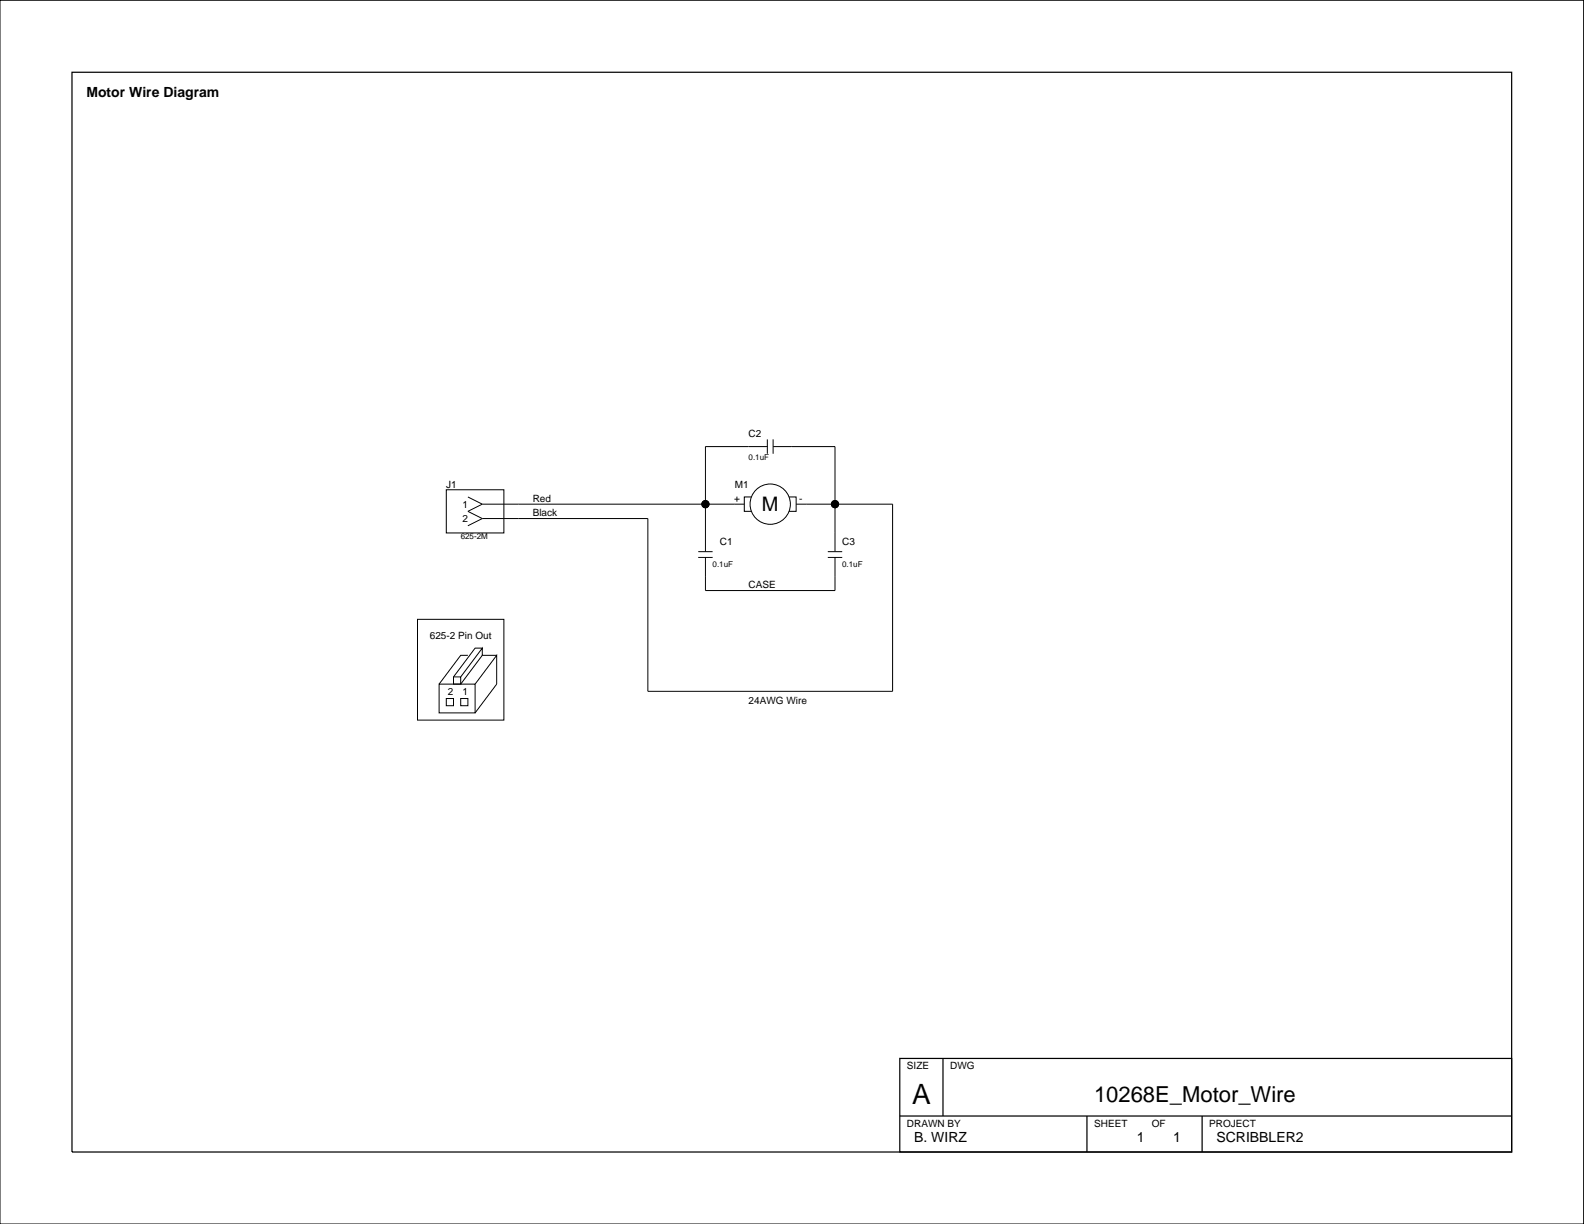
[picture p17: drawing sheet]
<svg xmlns="http://www.w3.org/2000/svg" width="279mm" height="216mm" viewBox="0 0 279 216" stroke-linecap="round" stroke-linejoin="round" font-family="sans-serif">
<defs><g id="words">
<text font-size="4.9" x="160.9" y="194.8">A</text>
<text font-size="3.9" x="193" y="194.4">10268E_Motor_Wire</text>
<text font-size="3.5" x="134.4" y="90.2">M</text>
<g font-size="2.5">
<text x="15.2" y="17.1">Motor Wire Diagram</text>
<text x="161.3" y="201.4">B. WIRZ</text>
<text x="200.5" y="201.4">1</text>
<text x="207" y="201.4">1</text>
<text x="214.6" y="201.4">SCRIBBLER2</text>
</g>
<g font-size="1.8">
<text x="132" y="77.1">C2</text>
<text x="78.7" y="86">J1</text>
<text x="81.6" y="89.6">1</text>
<text x="94" y="88.6">Red</text>
<text x="129.5" y="88.6">+</text>
<text x="129.6" y="86">M1</text>
<text x="140.9" y="88.6">-</text>
<text x="81.6" y="92.1">2</text>
<text x="94" y="91.1">Black</text>
<text x="127" y="96.2">C1</text>
<text x="148.6" y="96.2">C3</text>
<text x="132" y="103.8">CASE</text>
<text x="75.8" y="112.7">625-2 Pin Out</text>
<text x="79" y="122.6">2</text>
<text x="81.6" y="122.6">1</text>
<text x="132" y="124.1">24AWG Wire</text>
<text x="160" y="188.6">SIZE</text>
<text x="167.6" y="188.6">DWG</text>
<text x="160" y="198.8">DRAWN BY</text>
<text x="193" y="198.8">SHEET</text>
<text x="203.2" y="198.8">OF</text>
<text x="213.3" y="198.8">PROJECT</text>
</g>
<g font-size="1.4">
<text x="132" y="81.1">0.1uF</text>
<text x="81.3" y="95">625-2M</text>
<text x="125.7" y="100.1">0.1uF</text>
<text x="148.6" y="100.1">0.1uF</text>
</g>
</g></defs>
<g fill="none" stroke="#000" stroke-width=".18">
<path d="M0 0h279.3v215.9h-279.3zM135.4 78.8h-11v18.5M135.4 77.5v2.5M136.4 78.8h10.9v18.5M136.4 77.5v2.5M78.7 86.4h10.2v7.6h-10.2zM82.5 87.7l2.6 1.2M85.1 88.9h46.2M85.1 88.9l-2.6 1.3 2.6 1.3M85.1 91.5l-2.6 1.2M123.2 98.3h2.5M123.2 97.3h2.5"/>
<path d="M124.4 98.3v5.9h22.9v-5.9M132.6 87.7h-1.3v2.5h1.3M139.2 87.7h1.2v2.5h-1.2M140.4 88.9h17v33h-43.1v-30.4h-29.2M146 98.3h2.6M146 97.3h2.6M73.6 109.2h15.3v17.8h-15.3zM80 119.4h1.3v1.3h-1.3zM82.5 115.6h-1.2l-3.8 5.1M85.1 114.3h-1.3l-3.8 5.1M85.1 115.6l-3.8 5.1M87.6 115.6h-2.5v-1.3l-3.8 5.1"/>
<path d="M77.5 120.7h6.3v5.1h-6.3zM78.7 123.2h1.3v1.3h-1.3zM81.3 123.2h1.2v1.3h-1.2zM83.8 120.7l3.8-5.1v5.1l-3.8 5.1"/>
<circle cx="124.4" cy="88.9" r=".63"/>
<circle cx="135.9" cy="88.9" r="3.6"/>
<circle cx="147.3" cy="88.9" r=".63"/>
</g>
<path d="M12.7 12.7h253.9v190.5h-253.9zM158.7 186.7h107.9v16.5h-107.9zM158.7 196.9h107.9M166.3 186.7v10.2M191.7 196.9v6.3M212 196.9v6.3" fill="none" stroke="#000" stroke-width=".22"/>
<g fill="#000" stroke="#000" stroke-width=".18">
<circle cx="124.4" cy="88.9" r=".63"/>
<circle cx="147.3" cy="88.9" r=".63"/>
</g>
<use href="#words"/>
</svg>
